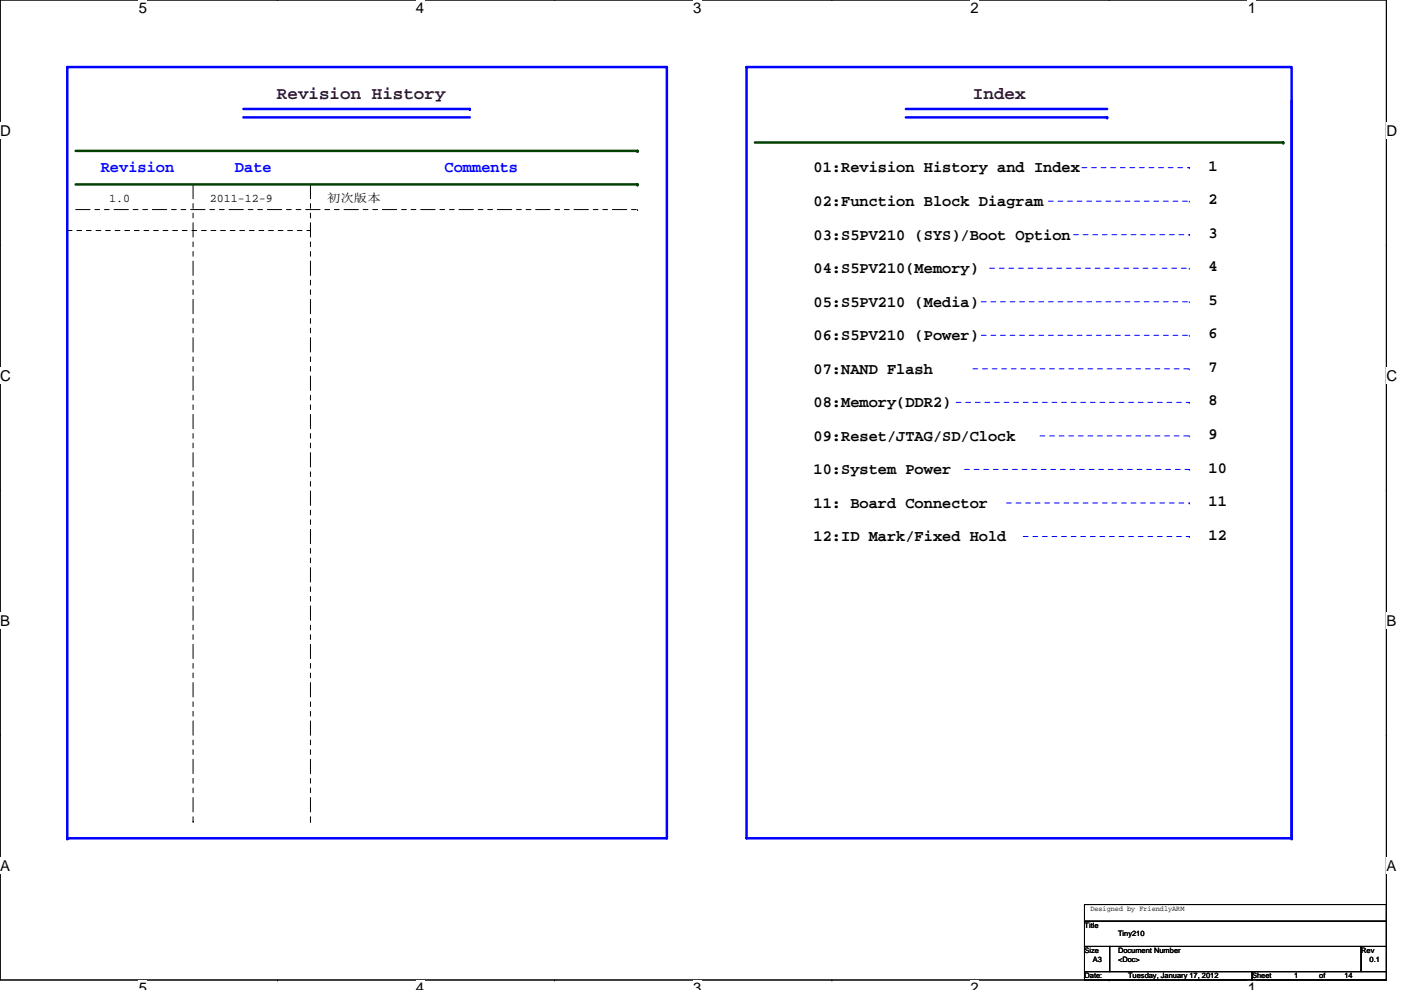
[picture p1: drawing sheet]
<svg xmlns="http://www.w3.org/2000/svg" width="297mm" height="210mm" viewBox="0 0 297 210" stroke-linecap="round" stroke-linejoin="round" font-family="sans-serif">
<defs><g id="words">
<g font-size="3.7" fill="#400040">
<text x="58.7" y="20.9">Revision History</text>
<text x="206.3" y="20.9">Index</text>
</g>
<g font-size="3.4" fill="#00f">
<text x="21.4" y="36.6">Revision</text>
<text x="49.8" y="36.6">Date</text>
<text x="94.3" y="36.6">Comments</text>
</g>
<g font-size="3.4">
<text x="172.5" y="36.6">01:Revision History and Index</text>
<text x="256.2" y="36.2">1</text>
<text x="172.5" y="43.7">02:Function Block Diagram</text>
<text x="256.2" y="43.3">2</text>
<text x="172.5" y="50.8">03:S5PV210 (SYS)/Boot Option</text>
<text x="256.2" y="50.4">3</text>
<text x="172.5" y="57.9">04:S5PV210(Memory)</text>
<text x="256.2" y="57.6">4</text>
<text x="172.5" y="65">05:S5PV210 (Media)</text>
<text x="256.2" y="64.7">5</text>
<text x="256.2" y="71.8">6</text>
<text x="172.5" y="72.1">06:S5PV210 (Power)</text>
<text x="172.5" y="79.2">07:NAND Flash</text>
<text x="256.2" y="78.9">7</text>
<text x="172.5" y="86.4">08:Memory(DDR2)</text>
<text x="256.2" y="86">8</text>
<text x="172.5" y="93.5">09:Reset/JTAG/SD/Clock</text>
<text x="256.2" y="93.1">9</text>
<text x="172.5" y="100.6">10:System Power</text>
<text x="256.2" y="100.2">10</text>
<text x="172.5" y="107.7">11: Board Connector</text>
<text x="256.2" y="107.3">11</text>
<text x="172.5" y="114.8">12:ID Mark/Fixed Hold</text>
<text x="256.2" y="114.4">12</text>
</g>
<g font-size="3.2">
<text x="29.4" y="2.8">5</text>
<text x="88.2" y="2.8">4</text>
<text x="147" y="2.8">3</text>
<text x="205.8" y="2.8">2</text>
<text x="264.5" y="2.8">1</text>
<text x="0" y="28.8">D</text>
<text x="293.9" y="28.8">D</text>
<text x="0" y="80.8">C</text>
<text x="293.9" y="80.8">C</text>
<text x="0" y="132.7">B</text>
<text x="293.9" y="132.7">B</text>
<text x="0" y="184.7">A</text>
<text x="293.9" y="184.7">A</text>
<text x="29.4" y="210.7">5</text>
<text x="88.2" y="210.7">4</text>
<text x="147" y="210.7">3</text>
<text x="205.8" y="210.7">2</text>
<text x="264.5" y="210.7">1</text>
</g>
<g font-size="2.5">
<text x="23.2" y="42.9">1.0</text>
<text x="44.5" y="42.9">2011-12-9</text>
<text x="69.4" y="42.9">初次版本</text>
</g>
<g font-size="1.6">
<text x="229.9" y="196.8">Title</text>
<text x="231.2" y="193.3">Designed by FriendlyARM</text>
<text x="229.9" y="202.2">Size</text>
<text x="231.7" y="203.9">A3</text>
<text x="237" y="202.2">Document Number</text>
<text x="237" y="203.9">&lt;Doc&gt;</text>
<text x="237" y="198.6">Tiny210</text>
<text x="288.6" y="202.2">Rev</text>
<text x="290.4" y="203.9">0.1</text>
<text x="229.9" y="207.5">Date:</text>
<text x="239.2" y="207.5">Tuesday, January 17, 2012</text>
<text x="265.5" y="207.5">Sheet</text>
<text x="274.4" y="207.5">1</text>
<text x="279.7" y="207.5">of</text>
<text x="285" y="207.5">14</text>
</g>
</g></defs>
<path d="M0 0h293.9v207.9h-293.9z" fill="none" stroke="#000" stroke-width=".21"/>
<g fill="#fff">
<path d="M29.4 0h1.8v3.5h-1.8z"/>
<path d="M29.4 207.9h1.8v2h-1.8z"/>
</g>
<path d="M58.8 0h.1M58.8 207.9h.1" fill="none" stroke="#000" stroke-width=".21"/>
<g fill="#fff">
<path d="M88.2 0h1.8v3.5h-1.8z"/>
<path d="M88.2 207.9h1.8v2h-1.8z"/>
</g>
<path d="M117.6 0h.1M117.6 207.9h.1" fill="none" stroke="#000" stroke-width=".21"/>
<g fill="#fff">
<path d="M147 0h1.7v3.5h-1.7z"/>
<path d="M147 207.9h1.7v2h-1.7z"/>
</g>
<path d="M176.4 0h.1M176.4 207.9h.1" fill="none" stroke="#000" stroke-width=".21"/>
<g fill="#fff">
<path d="M205.8 0h1.7v3.5h-1.7z"/>
<path d="M205.8 207.9h1.7v2h-1.7z"/>
</g>
<path d="M235.2 0h.1M235.2 207.9h.1" fill="none" stroke="#000" stroke-width=".21"/>
<g fill="#fff">
<path d="M264.5 0h1.8v3.5h-1.8z"/>
<path d="M264.5 207.9h1.8v2h-1.8z"/>
<path d="M0 26h2.3v3.5h-2.3z"/>
<path d="M293.9 26h2.3v3.5h-2.3z"/>
<path d="M0 77.9h2.3v3.5h-2.3z"/>
<path d="M293.9 77.9h2.3v3.5h-2.3z"/>
</g>
<path d="M0 52h.1M293.9 52h.1" fill="none" stroke="#000" stroke-width=".21"/>
<g fill="#fff">
<path d="M0 129.9h2.1v3.5h-2.1z"/>
<path d="M293.9 129.9h2.1v3.5h-2.1z"/>
</g>
<path d="M0 103.9h.1M293.9 103.9h.1" fill="none" stroke="#000" stroke-width=".21"/>
<g fill="#fff">
<path d="M0 181.9h2.2v3.5h-2.2z"/>
<path d="M293.9 181.9h2.2v3.5h-2.2z"/>
</g>
<path d="M0 155.9h.1M293.9 155.9h.1M229.9 191.9h64v3.5h-64zM229.9 195.4h64v5.3h-64zM229.9 200.7h5.4v5.4h-5.4zM229.9 206.1h35.6v1.8h-35.6zM235.3 200.7h53.3v5.4h-53.3zM265.5 206.1h28.4v1.8h-28.4zM288.6 200.7h5.3v5.4h-5.3z" fill="none" stroke="#000" stroke-width=".21"/>
<g fill="none" stroke="#00f" stroke-width=".21" stroke-dasharray="1 1 1 1 1 1 1 1">
<path d="M229.4 35.6h22.8M252.2 35.6h.1M209.8 56.9h42.4M222.3 42.7h29.9M227.6 49.8h24.6M252.2 42.7h.1M252.2 49.8h.1M252.2 56.9h.1M206.3 78.2h45.9M208.1 64h44.1M208.1 71.1h44.1M252.2 64h.1"/>
<path d="M252.2 71.1h.1M252.2 78.2h.1M202.7 85.3h49.5M204.5 99.6h47.7M220.5 92.5h31.7M252.2 99.6h.1M252.2 85.3h.1M252.2 92.5h.1M213.4 106.7h38.8M217 113.8h35.2M252.2 106.7h.1M252.2 113.8h.1"/>
</g>
<path d="M14.3 14.2h127.1v163.6h-127.1zM158.3 14.2h115.6v163.6h-115.6zM51.6 24.9h48M51.6 23.1h48M99.6 23.1h.1M192.1 23.1h42.6M192.1 24.9h42.6M234.7 24.9h.1M273.9 21.3v156.5M14.3 177.8h.1M273.9 177.8h.1" fill="none" stroke="#00f" stroke-width=".53"/>
<path d="M16 39.1h119.2M16 32h119.2M135.2 39.1h.1M135.2 32h.1M160.1 30.2h112M272.1 30.2h.1" fill="none" stroke="#004000" stroke-width=".53"/>
<path d="M40.9 39.1v135.1M65.8 39.1v135.1M16 44.4h119.2M135.2 44.4h.1M40.9 174.2h.1M65.8 174.2h.1" fill="none" stroke="#000" stroke-width=".21" stroke-dasharray="3 1 1 1 1 1"/>
<path d="M14.3 48.9h51.5M65.8 48.9h.1" fill="none" stroke="#000" stroke-width=".21" stroke-dasharray="1 1 1 1 1 1 1 1"/>
<use href="#words"/>
</svg>
